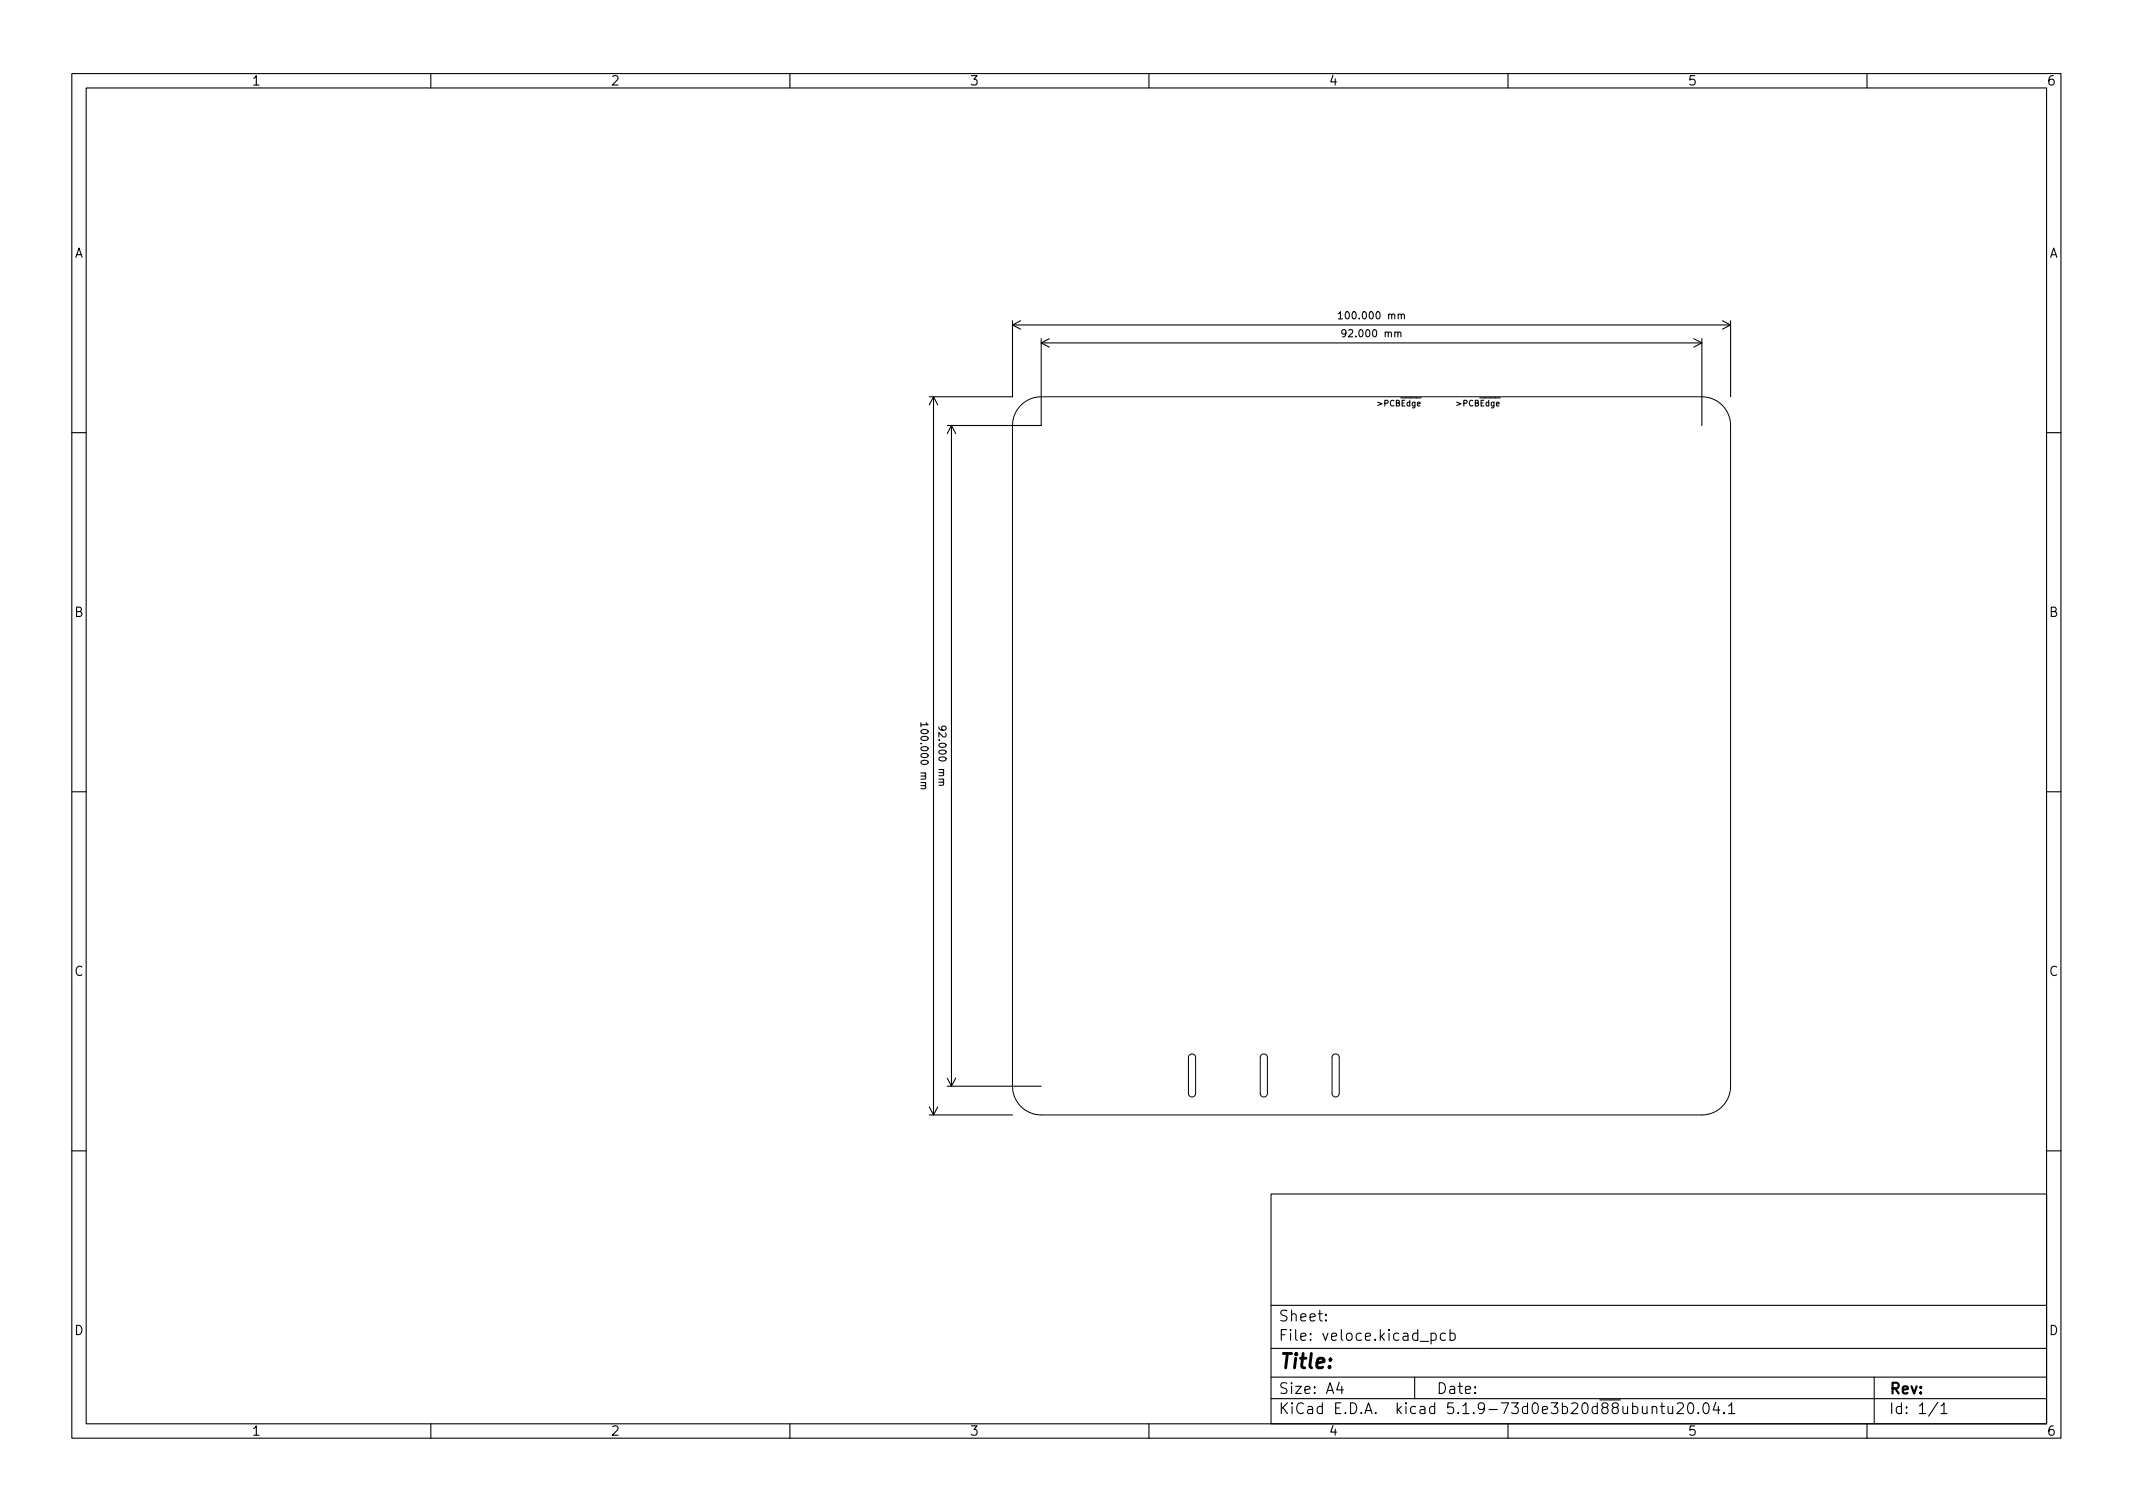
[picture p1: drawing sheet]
<svg xmlns="http://www.w3.org/2000/svg" width="297mm" height="210mm" viewBox="0 0 297 210" stroke-linecap="round" stroke-linejoin="round" font-family="sans-serif">
<defs><g id="words">
<text font-size="2.8" x="178" y="190.6">Title:</text>
<g font-size="2.1">
<text x="178" y="184">Sheet:</text>
<text x="178" y="186.7">File: veloce.kicad_pcb</text>
<text x="178" y="196.9">KiCad E.D.A. kicad 5.1.9-73d0e3b20d88ubuntu20.04.1</text>
<text x="178" y="194.1">Size: A4</text>
<text x="200" y="194.1">Date:</text>
<text x="263" y="194.1">Rev:</text>
<text x="263" y="196.9">Id: 1/1</text>
</g>
<g font-size="1.8">
<text x="35" y="11.9">1</text>
<text x="85" y="11.9">2</text>
<text x="135" y="11.9">3</text>
<text x="185" y="11.9">4</text>
<text x="235" y="11.9">5</text>
<text x="285" y="11.9">6</text>
<text x="10.3" y="35.9">A</text>
<text x="285.3" y="35.9">A</text>
<text x="10.3" y="85.9">B</text>
<text x="285.3" y="85.9">B</text>
<text x="10.3" y="135.9">C</text>
<text x="285.3" y="135.9">C</text>
<text x="10.3" y="185.9">D</text>
<text x="285.3" y="185.9">D</text>
<text x="35" y="199.9">1</text>
<text x="85" y="199.9">2</text>
<text x="135" y="199.9">3</text>
<text x="185" y="199.9">4</text>
<text x="235" y="199.9">5</text>
<text x="285" y="199.9">6</text>
</g>
<g font-size="1.4">
<text x="187.1" y="44.4">100.000 mm</text>
<text x="187.4" y="46.9">92.000 mm</text>
<text x="128.2" y="101.3" transform="rotate(90 128.2 101.3)">100.000 mm</text>
<text x="130.7" y="101.7" transform="rotate(90 130.7 101.7)">92.000 mm</text>
</g>
<g font-size="1.1">
<text x="191.9" y="56.6">&gt;PCBEdge</text>
<text x="202.9" y="56.6">&gt;PCBEdge</text>
</g>
</g></defs>
<g fill="none" stroke="#000" stroke-width=".15">
<path d="M10 10.2h277v190.1h-277zM12 12.2h273v186.1h-273zM60 10.2v2M110 10.2v2M160 10.2v2M210 10.2v2M260 10.2v2M130 55.2v100M130 55.2l-.6 1.2M130 55.2l.6 1.2M132.5 59.2v92M132.5 59.2l-.6 1.2"/>
<path d="M132.5 59.2l.6 1.2M141 44.7v10.5h-11.6M141 45.2h100M141 45.2l1.1 .6M142.1 44.7l-1.1 .5M145 47.2v12h-13.1M145 47.7h92M145 47.7l1.1 .6M146.1 47.2l-1.1 .5M186.4 43.7l.3-.3v1M186.4 44.4h.6M187.4 46.3l-.2 .2h-.2l-.1-.2 .1-.4h.2l.2 .1a.66 .66 0 0 1-.3 .9h-.1"/>
<path d="M194.7 46.4l.1-.2 .2 .1 .1 .6M195.1 43.9l.2-.2 .2 .1 .1 .6M235.9 47.2l1.1 .5M237 47.2v12M237 47.7l-1.1 .6M239.9 44.7l1.1 .5M241 44.7v10.5M241 45.2l-1.1 .6M10 60.2h2M285 60.2h2M10 110.2h2M128.2 100.6v.6"/>
<path d="M128.8 109.4l.1 .1v.3h-.7M129 100.6l.2 .3h-1M130.7 101.2l.1 .3a.67 .67 0 0 0 .9 0v-.3l-.4-.1-.2 .2v.2l.2 .2M131.3 108.9l.1 .2v.2h-.7M285 110.2h2M129.4 155.2h11.6M129.4 154.1l.6 1.1M130.6 154.1l-.6 1.1M131.9 151.2h13.1M131.9 150.1l.6 1.1M133.1 150.1l-.6 1.1M10 160.2h2"/>
<path d="M177 166.3h108v32h-108zM285 160.2h2M60 198.3v2M110 198.3v2M160 198.3v2M177 194.8h108M177 191.8h108M177 187.8h108M177 181.8h108M184.6 183.8l.1 .1h-.1v-.1v.1M184.6 183l.1 .1h-.1v-.1v.1M186.5 192.5l-.4 1h1"/>
<path d="M186.9 193v1M197 191.8v3M199.3 185.7l.4-.1 .3 .3v.4l-.1 .3h-.2h-.4M199.3 185.6v1.5M201.3 185.7l-.4-.1-.3 .3v.4l.1 .3h.2h.4M201.9 185.7l.5-.1 .2 .3v.4l-.1 .3h-.1h-.5M201.9 185.1v1.5M210 198.3v2M230.1 196a.37 .37 0 0 1 .6 0v.8M230.1 195.8v1M231.2 195.8h.6M231.4 195.3v1.3l.1 .2h.3"/>
<path d="M232.3 195.8l.1 1a.41 .41 0 0 0 .5-.1M232.9 195.8v1M233.6 195.5l.2-.2 .5 .1a.41 .41 0 0 1 .1 .6l-.9 .8h.9M235.2 195.4a.36 .36 0 0 1 .6 .2 .77 .77 0 0 1-.4 1.2 1 1 0 0 1-.2-1.4zM236.5 196.7l.1 .1h-.1h-.1l.1-.1v.1M237.3 195.5a.36 .36 0 0 1 .4-.2 .36 .36 0 0 1 .2 .3 .77 .77 0 0 1-.4 1.2 .91 .91 0 0 1-.2-1.3zM238.9 195.3l-.3 1h.9M239.3 195.8v1M240.1 196.7v.1h-.1l.1-.1v.1M240.7 195.8l.4-.5v1.5M240.7 196.8h.9M260 198.3v2"/>
<path d="M261 191.8v6.5M269.9 195.3l-1.3 1.9M270.3 195.8l.4-.5v1.5M270.3 196.8h.8"/>
</g>
<path d="M142.2 56.4a4 4 0 0 1 2.8-1.2h92a4 4 0 0 1 4 4v92a4 4 0 0 1-4 4h-92a4 4 0 0 1-4-4v-92a4 4 0 0 1 1.2-2.8zM165.6 146.9a.5 .5 0 0 1 .6-.1 .5 .5 0 0 1 .3 .4v5a.5 .5 0 0 1-.5 .5 .5 .5 0 0 1-.5-.5v-5zM175.6 146.9a.5 .5 0 0 1 .6-.1 .5 .5 0 0 1 .3 .4v5a.5 .5 0 0 1-.5 .5 .5 .5 0 0 1-.5-.5v-5zM185.6 146.9a.5 .5 0 0 1 .6-.1 .5 .5 0 0 1 .3 .4v5a.5 .5 0 0 1-.5 .5 .5 .5 0 0 1-.5-.5v-5z" fill="none" stroke="#000" stroke-width=".14"/>
<use href="#words"/>
</svg>
